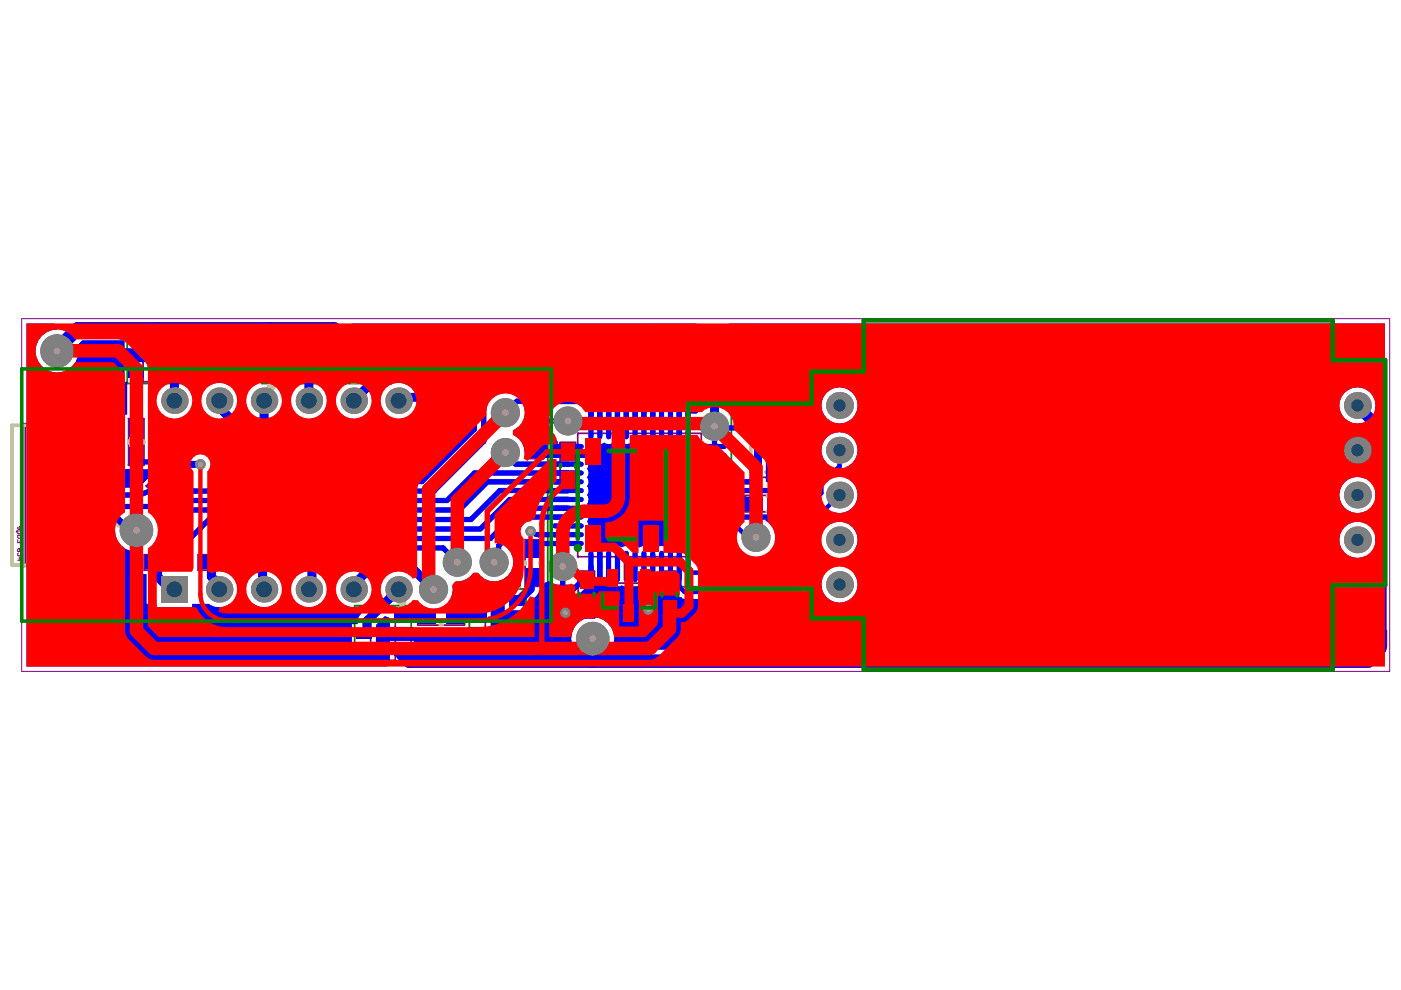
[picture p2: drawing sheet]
<svg xmlns="http://www.w3.org/2000/svg" width="297mm" height="210mm" viewBox="0 0 297 210" stroke-linecap="round" stroke-linejoin="round" font-family="sans-serif">
<g fill="none" stroke="#008000" stroke-width=".37">
<path d="M27 69.3h11.9v12h-11.9zM31.1 75.3h3.7M33 73.5v3.7M55.5 69.3h12v12h-12zM59.6 75.3h3.7M61.5 73.5v3.7M69.6 69.3h12v12h-12zM73.7 75.3h3.7M75.6 73.5v3.7M116.1 85.5h39v38.9h-39zM133.7 105h3.8M135.6 103.1v3.7"/>
<path d="M75.2 128.4h12v12h-12zM79.3 134.4h3.8M81.2 132.5v3.8M99.5 124.9h12v11.9h-12zM103.6 130.9h3.8M105.5 129v3.7"/>
</g>
<g fill="none" stroke="#800080" stroke-width=".37">
<path d="M30.3 69.7h5.3v11.2h-5.3zM58.9 69.7h5.2v11.2h-5.2zM73 69.7h5.2v11.2h-5.2zM88.8 74.9h3.3v9.9h-3.3zM143.7 72h3.2v9.9h-3.2zM149.7 72h3.2v9.9h-3.2zM27.2 88.7h3.3v10h-3.3zM48.8 88.7h3.3v10h-3.3zM54.3 88.7h3.3v10h-3.3zM59.1 88.8h3.2v9.9h-3.2zM77.9 89.1h9.9v3.3h-9.9zM111.8 87.4h3.5v9.9h-3.5z"/>
<path d="M118.8 93.8h3.2v9.9h-3.2zM122.5 91.9h26.2v26.1h-26.2zM143.3 82.7h9.9v3.5h-9.9zM159.2 93.7h11.9v7.5h-11.9zM162.1 89.3h9.9v3.5h-9.9zM30.6 117.6h9.9v3.3h-9.9zM31 103l7-7 2.3 2.3-7 7.1zM42 117.6h9.9v3.3h-9.9zM53.4 117.6h9.9v3.3h-9.9zM64.8 117.6h9.9v3.3h-9.9zM76.2 117.6h9.9v3.3h-9.9zM111.3 114.4h3.3v9.9h-3.3z"/>
<path d="M158 105.1h9.9v3.4h-9.9zM198.4 109.8h3.2v9.9h-3.2zM78.6 128.8h5.2v11.2h-5.2zM88.6 129.3h9.9v3.2h-9.9zM102.9 125.2h5.2v11.3h-5.2zM118 124.1h9.9v3.5h-9.9zM122.6 121.1h3.4v9.9h-3.4zM127.7 123.7h11.3v5.2h-11.3zM140.3 121.1h3.4v9.9h-3.4zM140.6 128v1.3M140.6 128.6h3.8M144.4 124.2h-3.1l-.7 .6v1.3l.7 .6h3.1"/>
<path d="M206.6 124.1h9.9v3.5h-9.9zM284 133.7h9.9v3.4h-9.9z"/>
</g>
<path d="M4.6 90h18.7v29.9h-18.7z" fill="none" stroke="#800080" stroke-width=".75"/>
<circle cx="144.4" cy="128.6" r=".19" fill="#800080"/>
<g fill="none" stroke="#800080" stroke-width=".37">
<path d="M5.4 90.2v29.5M137.7 124.3a.76 .76 0 0 0-.9 1 .76 .76 0 0 0 1.3 .3 .76 .76 0 0 0-.4-1.3M143.8 128l.6 .6"/>
<circle cx="145.3" cy="95.2" r="1.87"/>
</g>
<path d="M4.6 67.6h290v74.7h-290zM3.8 118.8h.9v-.5l-.5-.1-.1 .1v.5M3.8 114.4v.7h.9v-.7M3.8 116.5l.1-.2 .3 .2 .3-.2 .2 .2v.4h-.9zM3.8 111.8l.1 .5 .5-.2v-.3l-.3-.2v.7M3.8 112.6v.4l.1 .2 .5-.2v-.4h-.8l-.1 .3M3.9 117.2l-.1 .2 .1 .5h.6l.2-.2-.2-.5M4.2 116.9h.1M4.2 114.7v.4M4.2 116.5v.4M4.4 113.5v.5l-.2 .1-.4-.1v-.5h.9" fill="none" stroke="#800080" stroke-width=".21"/>
<g fill="#a6968d">
<circle cx="42.5" cy="98.4" r=".56"/>
<circle cx="112.5" cy="112.6" r=".56"/>
<circle cx="119.9" cy="129.9" r=".56"/>
<circle cx="137.5" cy="129.3" r=".56"/>
<circle cx="12.1" cy="74.4" r=".75"/>
<circle cx="97" cy="119.2" r=".75"/>
<circle cx="91.9" cy="125" r=".75"/>
<circle cx="107.1" cy="95.9" r=".75"/>
<circle cx="107.1" cy="87.5" r=".75"/>
<circle cx="119.3" cy="120.1" r=".75"/>
<circle cx="104.8" cy="119.2" r=".75"/>
<circle cx="160.3" cy="113.9" r=".75"/>
<circle cx="151.5" cy="90.4" r=".75"/>
<circle cx="120.4" cy="89.3" r=".75"/>
<circle cx="125.7" cy="135.4" r=".75"/>
<circle cx="28.9" cy="112.4" r=".75"/>
</g>
<g fill="none" stroke="#c0c073" stroke-width=".71">
<path d="M88.8 79.6v.6M92 79.6v.6M143.7 76.6v.6M146.8 76.6v.6M149.7 76.6v.6M152.8 76.6v.6M27.3 93.4v.6M30.5 93.4v.6M34.7 99.3l-.4 .4M48.9 93.4v.6M52.1 93.4v.6M54.4 93.4v.6"/>
<path d="M57.6 93.4v.6M59.2 93.5v.5M62.3 93.5v.5M82.5 92.3h.6M82.5 89.1h.6M111.9 92v.6M115.1 92v.6M148 82.8h.5M148 86h.5M166.7 92.7h.6M166.7 89.5h.6M35.3 117.6h.5"/>
<path d="M36.9 101.6l-.4 .4M46.7 117.6h.5M58.1 117.6h.5M69.5 117.6h.6M80.9 117.6h.6M111.3 119.1v.6M114.5 119.1v.6M162.6 108.4h.6M162.6 105.2h.6M198.4 114.4v.6M201.6 114.4v.6M35.3 120.8h.5"/>
<path d="M46.7 120.8h.5M58.1 120.8h.5M69.5 120.8h.6M80.9 120.8h.6M93.3 132.4h.5M93.3 129.3h.5M122.7 127.5h.5M122.7 124.3h.5M211.3 127.5h.5M211.3 124.3h.5M288.7 133.8h.6M288.7 136.9h.6"/>
</g>
<g fill="none" stroke="#c0c073" stroke-width=".75">
<path d="M31.8 69.7h3.8v3M35.6 77.9v3h-3.8M60.3 69.7h3.8v3M64.1 77.9v3h-3.8M74.4 69.7h3.8v3M78.2 77.9v3h-3.8M6 90.2h-3.5v29.5M125.3 94.7h20.6v20.5h-20.6zM2.5 119.8h3.5M78.6 137v3h3.7M82.3 128.8h-3.7v3M102.9 133.5v3h3.7"/>
<path d="M106.6 125.2h-3.7v3"/>
<circle cx="171" cy="69.8" r=".56"/>
</g>
<path d="M217.6 86.3v-5.3h60.6v47.9h-60.6v-5.2" fill="none" stroke="#c0c073" stroke-width=".95"/>
<path d="M158.1 70.4h1.1M168.7 70.4h1M158.1 88.6h1.1M168.7 88.6h1" fill="none" stroke="#c0c073" stroke-width=".37"/>
<path d="M159.2 94.9v5.2M162.4 94.9h.9M167 94.9h1M171.1 94.9v5.2M162.4 100.1h.9M167 100.1h1" fill="none" stroke="#c0c073" stroke-width=".76"/>
<g fill="none" stroke="#c0c073" stroke-width=".94">
<circle cx="28.9" cy="82.1" r=".47"/>
<circle cx="57.4" cy="82.1" r=".47"/>
<circle cx="71.5" cy="82.1" r=".47"/>
<circle cx="150.7" cy="92.1" r=".47"/>
<circle cx="25.4" cy="110.9" r=".47"/>
<circle cx="85.2" cy="127.7" r=".47"/>
<circle cx="109.5" cy="124.1" r=".47"/>
</g>
<circle cx="142.1" cy="98.4" r="1.12" fill="none" stroke="#c0c073" stroke-width="2.2"/>
<g fill="#00f">
<path d="M124.8 94.7l.5-.5 .9-.4a1.43 1.43 0 0 0 1.9 0 1.43 1.43 0 0 0 1.9 0 1.43 1.43 0 0 0 1.8 0 1.43 1.43 0 0 0 1.9 0 1.43 1.43 0 0 0 1.9 0 1.46 1.46 0 0 0 2.2-.3h1.2a1.45 1.45 0 0 0 2.2 .3 1.46 1.46 0 0 0 2.2-.3h1.2l.7 .5 .6 .2 .5 .5 .3 .9a1.43 1.43 0 0 0 0 1.9 1.43 1.43 0 0 0 0 1.8 1.43 1.43 0 0 0 0 1.9 1.43 1.43 0 0 0 0 1.9 1.43 1.43 0 0 0 0 1.9 1.45 1.45 0 0 0 .4 2.1v1.3a1.45 1.45 0 0 0-.4 2.2 1.43 1.43 0 0 0 0 1.8 1.43 1.43 0 0 0 0 1.9l-.3 .9-.5 .6-1 .3a1.43 1.43 0 0 0-1.8 0 1.43 1.43 0 0 0-1.9 0 1.43 1.43 0 0 0-1.9 0 1.43 1.43 0 0 0-1.8 0 1.43 1.43 0 0 0-1.9 0 1.43 1.43 0 0 0-1.9 0 1.43 1.43 0 0 0-1.9 0 1.43 1.43 0 0 0-1.8 0 1.46 1.46 0 0 0-2.2 .3h-1.3l-.6-.5-.6-.1-.5-.6-.4-.9a1.43 1.43 0 0 0 0-1.9 1.43 1.43 0 0 0 0-1.8 1.43 1.43 0 0 0 0-1.9 1.43 1.43 0 0 0 0-1.9 1.43 1.43 0 0 0 0-1.8 1.43 1.43 0 0 0 0-1.9 1.43 1.43 0 0 0 0-1.9 1.43 1.43 0 0 0 0-1.9 1.45 1.45 0 0 0-.3-2.1v-1.3l.6-.6z"/>
<path d="M109 91.1l.9-.7 .4 .1 .8 .4v1.2h2.6l2.4 2.3 .1 .9 .3 .4-.4 1.2h-4.1l-.8-.9a4 4 0 0 0-2.2-3.7z"/>
<path d="M68 74.3l1-.5h5.1v-4.6l.4-.6h73.2v1.1l-.6 .1-.4 .3-1.1 1.1h-2.8v2.6l-1.2 .1-.5 .3-2.2 2.4-.1 1.9-1.1 .4-7.2-7.2-.5-.3-.6-.1h-34.9l-.6 .1-2.9 2.7h-3v6.5l-.4 1.2h-1.1a3.7 3.7 0 0 0-3.9-.1l-.9-.7-.2-.4v-3.2h.6v-4.1h-5v4.1h.6v2.2l-1.6 1.5-1.2-.1-.8-.9v-3.3h-5.1l-1-.4z"/>
<path d="M39.6 72.1h15.3v1.7h5.1v-1.7h2.9l.1 5.3h.6v3.2l-1.2 .2-2.4-2.6v-1.4h-5.1v4.1l-.8 .8-5.6 .1a3.7 3.7 0 0 0-4.1 0l-5.5-.1v-4.3h.6z"/>
<path d="M5.6 68.6h6l.6 1.2a5.4 5.4 0 0 0-4.1 2.4 4.5 4.5 0 0 0 3.4 6.7 4.5 4.5 0 0 0 4.9-5.8l1-1h9v1.7h5.1v-1.7h2.9v5.3h.6l-.1 4.4h-2.7l-.7-.9v-4.1h-5.1v4.1h.6v7.1h-.5v11.4l5.3 .1 .4 1.1-2.4 2.4-1.5 .4h-4v-2.6h-7v10.7h6.2l.9 .9a4.5 4.5 0 0 0 4.5 4.6l.9 .7v3.9l1.3 .2v6.2h2.1v.7h7.5v-.7h3.6a3.6 3.6 0 0 0 4.4 0h5.1a3.6 3.6 0 0 0 4.4 0h5.1a3.6 3.6 0 0 0 4.4 0h5.1a3.7 3.7 0 0 0 4.1 .2l.7 1a3.1 3.1 0 0 0-1.7 3.1h-1.3v4.2h5.1v-4l1.9-1.9 1.1 .4v1.9h5l.1 .4h11.5v-.4h4.7v-4.1h-4.7v-.4h-3.5l-.6-1.1a3.7 3.7 0 0 0 .7-3l.9-1a3.9 3.9 0 0 0 3.4-1.6l1.1-.1a5.3 5.3 0 0 0 3.5 1.7 4.1 4.1 0 0 0 3.7-2.5 4.1 4.1 0 0 0-.9-4.5v-.3l1.8-1.7 1.1 .4v9.4l-1.2 1.1h-2.3v4.2h5.1v-1.4l1.7-1.7 .4-.7 .1-.5h1.1v-1.5l1-.4 .8 .6v4.5h5.5v-2.3l1.6-1.6a2.41 2.41 0 0 0 2.2-.6h1.3a1.45 1.45 0 0 0 2.2 .3 1.43 1.43 0 0 0 1.8 0 1.43 1.43 0 0 0 1.9 0 1.43 1.43 0 0 0 1.9 0 1.43 1.43 0 0 0 1.9 0 1.43 1.43 0 0 0 1.8 0 1.43 1.43 0 0 0 1.9 0l.9 .3 .6 .6a3.7 3.7 0 0 0 2.4 2h22.1l.6-.1 .5-.3 5.1-5.2 .4 .1 .6 1.2a3.8 3.8 0 0 0 4.1 5 3.8 3.8 0 0 0 2.6-5.9l.6-1.2 11.3-.1 3.5-3.3 1 .5v2.8h4.5a2.47 2.47 0 0 0 2.9 2.5l.9 .5v4.8h.3v9.5h-75.3l-.8-1.2a4.5 4.5 0 0 0-4.3-5.8 4.5 4.5 0 0 0-4.4 5.8l-.8 1.2h-32.7l-.1-1.9h-5v4.3l-.7 1.1h-76.4z"/>
<path d="M154.6 68.6h139v18.7l-1 .5-1.1-1.1a3.8 3.8 0 0 0-3.4-4.6 3.8 3.8 0 0 0-4.1 3.9 3.8 3.8 0 0 0 4.3 3.7l2.3 2.3v8.9l-1.1 .6a3.8 3.8 0 0 0-5.5 3.5 3.8 3.8 0 0 0 5.5 3.4l1.1 .6v1.4l-1.1 .6a3.8 3.8 0 0 0-5.5 3.5 3.8 3.8 0 0 0 5.5 3.4l1.1 .6v14.4h-1.4v4.9h-78.2v-9.5h.3v-4.8l1-.5h4.2a2.4 2.4 0 0 0 2.4-2.4v-2.8a2.4 2.4 0 0 0-2.4-2.4h-12.1l-1 .2-.4-.3-.2-1.3 .2-.4 .5-.3 .9 .2h12.1a2.4 2.4 0 0 0 2.4-2.4v-2.8a2.4 2.4 0 0 0-2.4-2.4h-12.1a2.44 2.44 0 0 0-2.4 2.8l-1 .1-.3 .2h-3.2v3.1l-5.6 5.6h-10.2l-.5-1.1a3.8 3.8 0 0 0-.3-4.7 3.8 3.8 0 0 0-4.6-.9l-1.2-.5-.1-.5 1.5-1.5a3.8 3.8 0 0 0 5.1-2.2 3.8 3.8 0 0 0-2.4-5l-.4-1.2 .5-.7 .1-.4a3.8 3.8 0 0 0 1.9-5.5 3.8 3.8 0 0 0-5.7-1 3.8 3.8 0 0 0-.2 5.7v1.2l-2.6 2.8-.1 1.8-3.3 3.4-.1 4.1-4.1 4.1-1-.6a4.1 4.1 0 0 0-1.9-4.6l.2-1.2h.2v-3.6l4.4-.1 3.4-3.3h.8v-9.4h-3.4v7.6l-2.1 2.1h-2.4l-1-.3v-8.7h4.4v-4.8h-1.2v-9.4h5.5v-8.9h-6.1v4.2l-.1 .8-1 .5-1.1-.8v-4.7h-6l-1.1-.1-.6-.5-.6-.1zM174.2 86a3.8 3.8 0 0 0 7.6 0 3.8 3.8 0 0 0-7.6 0zM202.7 97.1l-.6 .8-.1 .9v2.8a2.4 2.4 0 0 0 2.4 2.4h12.1a2.4 2.4 0 0 0 2.4-2.4v-2.8a2.4 2.4 0 0 0-2.4-2.4h-12.1l-1 .2z"/>
</g>
<g fill="none" stroke="#00f" stroke-width="1.1">
<path d="M33.1 72.7h8.1M61.6 72.7h6.3l2.2 2.2M90.5 76.8l4-4h34.9l7.1 7.1v9.9M160.8 69.2h-22.4v27.3M168.1 72.5v4.7h-3.2l-.9 .8v13.1l-.3-.4h-11.8l-.4-.3v4.3M28.9 96.7v.3l.9 .9h3.1l4.6 4.6M107.1 97h.8l1.4 1.4h11.1M107.1 87.5l2.5-2.4h13.7l2 1.9v2.8M112.3 94.1l1.2 1.2v.3l.9 .9h29.6M120.4 96.5h.1M120.4 89.3h-6.9v.3l4.1 4.2v.9h2.8M127.2 89.8v-4.1l-3.2-3.2h-19.1l-2.3 2.4v8.7l-10.6 10.5h-50.7l-1.8-.3-1.1-.5-.9-.8"/>
<path d="M127.2 96.5v28.5l-.9 .9h-.4M129 89.8v-5.1l-4.2-4.2h-20.7l-3.5 3.5v7l-11.2 11.1h-34.6l-4.2-4.3h-1.1M130.9 89.8v-6l-5.2-5.3h-22.5l-4.7 4.7v5.7l-11.2 11.2h-28.8l-2.5-2.5v-.9M132.8 89.8v-7.5l-5.8-5.8h-25.8l-4.9 4.9v5.6l-9.8 9.7h-25.8M134.7 89.8v-8.4l-6.8-6.7h-28.2l-5.7 5.6v4.8l-5.5 5.6h-2.7M144 89.8h.1M145.3 84.4h-.4l-.9 .9v22.5h11.4l1.8 1.8h6.7M145.9 87.1v2.7M145.9 87.1h.1M151.5 84.6l-.3-.2h-1l-2.8 2.7h-1.5M160.7 97.1v3.4l-1.7 1.7h-8.3M169.6 97.1v3.7l-3.1 3.2h-15.8"/>
<path d="M170 91.1h-.3l-3.2 3.2h-1.2l-.1 .2v3M37.5 102.5h.1M72.8 119.2v-.5l2.5-2.5h18.6l3.1 3M112.5 112.6l.6 .5 .8 .2 6.5 .1M120.4 100.3h-19.8l-5.8 5.8h-54a9.7 9.7 0 0 1-7.3-3.3 7.5 7.5 0 0 1-5.3 2.2h-7.4M120.4 107.8h-10l-6.4 6.4h-40.8l-1.8 1.8v3.2M120.4 109.6h-8.6l-6.1 6.1v2.5l-.9 1M120.4 115.2h-6.5l-1 1.1v.3M120.4 105.9h-12.3l-6.3 6.3h-47.5l-4.3 4.3v2.7M120.4 104h-14.4l-6.2 6.1h-55.5l-5.8 5.8v3.3M120.4 102.2h-17l-6 5.9h-62.9l-.7-.7h-13M150.7 107.8h.1"/>
<path d="M150.7 105.9h8.3l.9 .9M119.3 120.1v5.2l.6 .6h.7l3.1-3h1.6v-2.8M127.2 120.1h.1"/>
</g>
<path d="M151.2 74.3l-2.6 2.6h-5.5l-1 .9v12M151.2 74.3l3 2.9h5.6M151.2 73.9v.4M159.8 72.5h-3.9l-1.4-1.3h-6.8l-2.4 2.4v.7l-1 1h-2.2l-1.8 1.8v12.7M178 95.5v3.4l-3.9 3.8v1.9l-3.3 3.3v4.2l-7.5 7.4h-5.4l-4.3-4.3h-2.9M150.7 109.6h3.5l4.3 4.3h1.8M178 105l-5 4.9v5l-6.5 6.5h-20.6v-1.3M210.4 109.7l-.4 .4h-8.5l-9 9.1h-18.9l-6.4 6.3h-22.1l-1.1-1.1v-4.3" fill="none" stroke="#00f" stroke-width=".95"/>
<path d="M71.6 70.5l-.8-.8h-54.4l-3.7 3.7M287.8 86v.1M200 117.7v.4h9.3l1.1 1.1h-1.8v21M85.3 138.7l1.5 1.5h203.3M125.7 135.4v4.8" fill="none" stroke="#00f" stroke-width="2.9"/>
<path d="M287.8 86.1l5 5v46.4l-2.7 2.7" fill="none" stroke="#00f" stroke-width="2.4"/>
<g fill="none" stroke="#00f" stroke-width="1.9">
<path d="M28.9 78.9v11.8M37 75.3v9.7M57.4 78.9h.5l2.8 2.8v9M65.5 75.3v9.7M71.5 78.9h-.2l-1.1 1v8.2l2.7 2.6h6.9M79.6 75.3v5.1l-4.6 4.6M145.3 79.9h5.9v4.5M46.5 85l.7 .7v1.4l3.3 3.3v.3M56 85v5.7M90.4 82.9v.3l-1 1h-4.2l-.7 .8M151.5 84.6v5.8M32.6 119.2h.3l.5 .5v2.6l2.2 2.1"/>
<path d="M44 119.2h.3l.5 .5v2.6l1.7 1.7v1M55.4 119.2l.3 .3v5.2l.3 .3M66.8 119.2l-.7 .5v4.6l-.6 .7M78.2 119.2h-.3l-.6 .5v1.9l-2.3 2.4v1M84.2 119.2h2l5.7 5.8M84.5 125l-6.7 6.7v2.5l-.2 .2h-.4M85.2 130.9h5.3M96.5 130.9h5M112.9 122.6l-.5 .5v1.8l-2.4 2.4h-.5"/>
</g>
<path d="M42.5 98.4l-4.8 .1" fill="none" stroke="#00f" stroke-width="1.5"/>
<path d="M20.8 109.8h4l2.6 2.6h1.5" fill="none" stroke="#00f" stroke-width="1.4"/>
<circle cx="42.5" cy="98.4" r="1.12" fill="#808080"/>
<circle cx="42.5" cy="98.4" r=".56" fill="#a6968d"/>
<circle cx="112.5" cy="112.6" r="1.12" fill="#808080"/>
<circle cx="112.5" cy="112.6" r=".56" fill="#a6968d"/>
<circle cx="119.9" cy="129.9" r="1.12" fill="#808080"/>
<circle cx="119.9" cy="129.9" r=".56" fill="#a6968d"/>
<circle cx="137.5" cy="129.3" r="1.12" fill="#808080"/>
<circle cx="137.5" cy="129.3" r=".56" fill="#a6968d"/>
<circle cx="12.1" cy="74.4" r="3.6" fill="#808080"/>
<circle cx="12.1" cy="74.4" r=".75" fill="#a6968d"/>
<circle cx="97" cy="119.2" r="3.1" fill="#808080"/>
<circle cx="97" cy="119.2" r=".75" fill="#a6968d"/>
<circle cx="91.9" cy="125" r="3.1" fill="#808080"/>
<circle cx="91.9" cy="125" r=".75" fill="#a6968d"/>
<circle cx="107.1" cy="95.9" r="3.1" fill="#808080"/>
<circle cx="107.1" cy="95.9" r=".75" fill="#a6968d"/>
<circle cx="107.1" cy="87.5" r="3.1" fill="#808080"/>
<circle cx="107.1" cy="87.5" r=".75" fill="#a6968d"/>
<circle cx="119.3" cy="120.1" r="3.1" fill="#808080"/>
<circle cx="119.3" cy="120.1" r=".75" fill="#a6968d"/>
<circle cx="104.8" cy="119.2" r="3.1" fill="#808080"/>
<circle cx="104.8" cy="119.2" r=".75" fill="#a6968d"/>
<circle cx="160.3" cy="113.9" r="3.1" fill="#808080"/>
<circle cx="160.3" cy="113.9" r=".75" fill="#a6968d"/>
<circle cx="151.5" cy="90.4" r="3.1" fill="#808080"/>
<circle cx="151.5" cy="90.4" r=".75" fill="#a6968d"/>
<circle cx="120.4" cy="89.3" r="3.1" fill="#808080"/>
<circle cx="120.4" cy="89.3" r=".75" fill="#a6968d"/>
<circle cx="125.7" cy="135.4" r="3.6" fill="#808080"/>
<circle cx="125.7" cy="135.4" r=".75" fill="#a6968d"/>
<circle cx="28.9" cy="112.4" r="3.6" fill="#808080"/>
<circle cx="28.9" cy="112.4" r=".75" fill="#a6968d"/>
<path d="M34.2 122.2h5.6v5.6h-5.6z" fill-rule="evenodd" fill="#808080"/>
<circle cx="37" cy="125" r="1.68" fill="#1f4769"/>
<circle cx="46.5" cy="125" r="2.81" fill="#808080"/>
<circle cx="46.5" cy="125" r="1.68" fill="#1f4769"/>
<circle cx="56" cy="125" r="2.81" fill="#808080"/>
<circle cx="56" cy="125" r="1.68" fill="#1f4769"/>
<circle cx="65.5" cy="125" r="2.81" fill="#808080"/>
<circle cx="65.5" cy="125" r="1.68" fill="#1f4769"/>
<circle cx="75" cy="125" r="2.81" fill="#808080"/>
<circle cx="75" cy="125" r="1.68" fill="#1f4769"/>
<circle cx="84.5" cy="125" r="2.81" fill="#808080"/>
<circle cx="84.5" cy="125" r="1.68" fill="#1f4769"/>
<circle cx="178" cy="114.5" r="2.85" fill="#808080"/>
<circle cx="178" cy="114.5" r="1.31" fill="#1f4769"/>
<circle cx="178" cy="105" r="2.85" fill="#808080"/>
<circle cx="178" cy="105" r="1.31" fill="#1f4769"/>
<circle cx="178" cy="95.5" r="2.85" fill="#808080"/>
<circle cx="178" cy="95.5" r="1.31" fill="#1f4769"/>
<circle cx="178" cy="86" r="2.85" fill="#808080"/>
<circle cx="178" cy="86" r="1.31" fill="#1f4769"/>
<circle cx="287.8" cy="95.5" r="2.85" fill="#808080"/>
<circle cx="287.8" cy="95.5" r="1.31" fill="#1f4769"/>
<circle cx="287.8" cy="105" r="2.85" fill="#808080"/>
<circle cx="287.8" cy="105" r="1.31" fill="#1f4769"/>
<circle cx="287.8" cy="86" r="2.85" fill="#808080"/>
<circle cx="287.8" cy="86" r="1.31" fill="#1f4769"/>
<circle cx="287.8" cy="114.5" r="2.85" fill="#808080"/>
<circle cx="287.8" cy="114.5" r="1.31" fill="#1f4769"/>
<circle cx="178" cy="124" r="2.85" fill="#808080"/>
<circle cx="178" cy="124" r="1.31" fill="#1f4769"/>
<circle cx="37" cy="85" r="2.81" fill="#808080"/>
<circle cx="37" cy="85" r="1.68" fill="#1f4769"/>
<circle cx="46.5" cy="85" r="2.81" fill="#808080"/>
<circle cx="46.5" cy="85" r="1.68" fill="#1f4769"/>
<circle cx="56" cy="85" r="2.81" fill="#808080"/>
<circle cx="56" cy="85" r="1.68" fill="#1f4769"/>
<circle cx="65.5" cy="85" r="2.81" fill="#808080"/>
<circle cx="65.5" cy="85" r="1.68" fill="#1f4769"/>
<circle cx="75" cy="85" r="2.81" fill="#808080"/>
<circle cx="75" cy="85" r="1.68" fill="#1f4769"/>
<circle cx="84.5" cy="85" r="2.81" fill="#808080"/>
<circle cx="84.5" cy="85" r="1.68" fill="#1f4769"/>
<g fill="#00f">
<path d="M111.5 120.6h2.9v3.6h-2.9z" fill-rule="evenodd"/>
<path d="M111.5 114.6h2.9v3.6h-2.9z" fill-rule="evenodd"/>
<path d="M107.9 126.2h3.2v2.2h-3.2z" fill-rule="evenodd"/>
<path d="M107.9 133.3h3.2v2.2h-3.2z" fill-rule="evenodd"/>
<path d="M99.9 129.7h3.2v2.3h-3.2z" fill-rule="evenodd"/>
<path d="M70 77.8h3.1v2.2h-3.1z" fill-rule="evenodd"/>
<path d="M70 70.7h3.1v2.2h-3.1z" fill-rule="evenodd"/>
<path d="M78 74.2h3.2v2.2h-3.2z" fill-rule="evenodd"/>
<path d="M83.6 129.7h3.2v2.3h-3.2z" fill-rule="evenodd"/>
<path d="M83.6 136.8h3.2v2.3h-3.2z" fill-rule="evenodd"/>
<path d="M75.6 133.3h3.1v2.2h-3.1z" fill-rule="evenodd"/>
<path d="M27.3 77.8h3.2v2.2h-3.2z" fill-rule="evenodd"/>
<path d="M27.3 70.7h3.2v2.2h-3.2z" fill-rule="evenodd"/>
<path d="M35.4 74.2h3.2v2.2h-3.2z" fill-rule="evenodd"/>
<path d="M55.9 77.8h3.1v2.2h-3.1z" fill-rule="evenodd"/>
<path d="M55.9 70.7h3.1v2.2h-3.1z" fill-rule="evenodd"/>
<path d="M63.9 74.2h3.2v2.2h-3.2z" fill-rule="evenodd"/>
<path d="M143.8 78.1h2.9v3.6h-2.9z" fill-rule="evenodd"/>
<path d="M143.8 72.1h2.9v3.6h-2.9z" fill-rule="evenodd"/>
<path d="M198.5 115.9h2.9v3.6h-2.9z" fill-rule="evenodd"/>
<path d="M198.5 109.9h2.9v3.6h-2.9z" fill-rule="evenodd"/>
<path d="M206.8 124.4h3.6v3h-3.6z" fill-rule="evenodd"/>
<path d="M212.8 124.4h3.6v3h-3.6z" fill-rule="evenodd"/>
<path d="M203 117.8l1.4-1.4h12.1l1.4 1.4v2.8l-1.4 1.4h-12.1l-1.4-1.4z" fill-rule="evenodd"/>
<path d="M203 108.3l1.4-1.4h12.1l1.4 1.4v2.8l-1.4 1.4h-12.1l-1.4-1.4z" fill-rule="evenodd"/>
<path d="M203 98.8l1.4-1.4h12.1l1.4 1.4v2.8l-1.4 1.4h-12.1l-1.4-1.4z" fill-rule="evenodd"/>
<path d="M203 89.3l1.4-1.4h12.1l1.4 1.4v2.8l-1.4 1.4h-12.1l-1.4-1.4z" fill-rule="evenodd"/>
<path d="M290.2 133.9h3.6v2.9h-3.6z" fill-rule="evenodd"/>
<path d="M284.2 133.9h3.6v2.9h-3.6z" fill-rule="evenodd"/>
<path d="M162.2 89.6h3.6v3h-3.6z" fill-rule="evenodd"/>
<path d="M168.2 89.6h3.6v3h-3.6z" fill-rule="evenodd"/>
<path d="M149.8 78.1h2.9v3.6h-2.9z" fill-rule="evenodd"/>
<path d="M149.8 72.1h2.9v3.6h-2.9z" fill-rule="evenodd"/>
<path d="M118.1 124.4h3.6v3h-3.6z" fill-rule="evenodd"/>
<path d="M124.1 124.4h3.6v3h-3.6z" fill-rule="evenodd"/>
<path d="M112 87.5h3v3.6h-3z" fill-rule="evenodd"/>
<path d="M112 93.5h3v3.6h-3z" fill-rule="evenodd"/>
<path d="M149.4 82.9h3.7v3h-3.7z" fill-rule="evenodd"/>
<path d="M143.5 82.9h3.6v3h-3.6z" fill-rule="evenodd"/>
<path d="M157.8 76.1h4.1v2.2h-4.1z" fill-rule="evenodd"/>
<path d="M166 85.4h4.1v2.3h-4.1z" fill-rule="evenodd"/>
<path d="M166 71.4h4.1v2.2h-4.1z" fill-rule="evenodd"/>
<path d="M166 76.1h4.1v2.2h-4.1z" fill-rule="evenodd"/>
<path d="M166 80.7h4.1v2.3h-4.1z" fill-rule="evenodd"/>
<path d="M157.8 85.4h4.1v2.3h-4.1z" fill-rule="evenodd"/>
<path d="M157.8 80.7h4.1v2.3h-4.1z" fill-rule="evenodd"/>
<path d="M157.8 71.4h4.1v2.2h-4.1z" fill-rule="evenodd"/>
<path d="M168.9 93.7h1.5v7.5h-1.5z" fill-rule="evenodd"/>
<path d="M164.4 93.7h1.5v7.5h-1.5z" fill-rule="evenodd"/>
<path d="M159.9 93.7h1.5v7.5h-1.5z" fill-rule="evenodd"/>
<path d="M7.2 115.8h7.1v6.7h-7.1z" fill-rule="evenodd"/>
<path d="M7.2 105.9h7.1v6.7h-7.1z" fill-rule="evenodd"/>
<path d="M7.2 97.3h7.1v6.7h-7.1z" fill-rule="evenodd"/>
<path d="M7.2 87.4h7.1v6.7h-7.1z" fill-rule="evenodd"/>
<path d="M18.3 109.1h5v1.5h-5z" fill-rule="evenodd"/>
<path d="M17.3 112.6h6v7.9h-6z" fill-rule="evenodd"/>
<path d="M18.3 106.6h5v1.5h-5z" fill-rule="evenodd"/>
<path d="M18.3 104.2h5v1.5h-5z" fill-rule="evenodd"/>
<path d="M18.3 101.8h5v1.5h-5z" fill-rule="evenodd"/>
<path d="M18.3 99.3h5v1.5h-5z" fill-rule="evenodd"/>
<path d="M17.3 89.4h6v7.9h-6z" fill-rule="evenodd"/>
<path d="M88.7 129.4h3.6v2.9h-3.6z" fill-rule="evenodd"/>
<path d="M94.7 129.4h3.6v2.9h-3.6z" fill-rule="evenodd"/>
<path d="M78 89.2h3.6v3h-3.6z" fill-rule="evenodd"/>
<path d="M84 89.2h3.6v3h-3.6z" fill-rule="evenodd"/>
<path d="M59.3 88.9h2.9v3.7h-2.9z" fill-rule="evenodd"/>
<path d="M59.3 94.9h2.9v3.6h-2.9z" fill-rule="evenodd"/>
<path d="M27.5 88.9h2.9v3.6h-2.9z" fill-rule="evenodd"/>
<path d="M27.5 94.9h2.9v3.6h-2.9z" fill-rule="evenodd"/>
<path d="M54.5 88.9h3v3.6h-3z" fill-rule="evenodd"/>
<path d="M54.5 94.9h3v3.6h-3z" fill-rule="evenodd"/>
<path d="M76.4 117.7h3.6v3h-3.6z" fill-rule="evenodd"/>
<path d="M82.4 117.7h3.6v3h-3.6z" fill-rule="evenodd"/>
<path d="M49 88.9h2.9v3.6h-2.9z" fill-rule="evenodd"/>
<path d="M49 94.9h2.9v3.6h-2.9z" fill-rule="evenodd"/>
<path d="M88.9 81.1h3v3.6h-3z" fill-rule="evenodd"/>
<path d="M88.9 75.1h3v3.6h-3z" fill-rule="evenodd"/>
<path d="M65 117.7h3.6v3h-3.6z" fill-rule="evenodd"/>
<path d="M71 117.7h3.6v3h-3.6z" fill-rule="evenodd"/>
<path d="M42.2 117.7h3.6v3h-3.6z" fill-rule="evenodd"/>
<path d="M48.1 117.7h3.7v3h-3.7z" fill-rule="evenodd"/>
<path d="M30.8 117.7h3.6v3h-3.6z" fill-rule="evenodd"/>
<path d="M36.7 117.7h3.7v3h-3.7z" fill-rule="evenodd"/>
<path d="M53.6 117.7h3.6v3h-3.6z" fill-rule="evenodd"/>
<path d="M59.6 117.7h3.6v3h-3.6z" fill-rule="evenodd"/>
<path d="M158.1 105.4h3.6v2.9h-3.6z" fill-rule="evenodd"/>
<path d="M164.1 105.4h3.6v2.9h-3.6z" fill-rule="evenodd"/>
</g>
<g fill="#00f">
<path d="M216.5 116.4a1.4 1.4 0 0 1 1.4 1.4h-1.4z"/>
<path d="M203.2 117l.7-.5 .5-.1v1.4h-1.4z"/>
<path d="M203 120.6h1.4v1.4a1.4 1.4 0 0 1-1.4-1.4z"/>
<path d="M216.5 120.6h1.4a1.4 1.4 0 0 1-1.4 1.4z"/>
<path d="M216.5 106.9a1.4 1.4 0 0 1 1.4 1.4h-1.4z"/>
<path d="M203.2 107.5l.7-.5 .5-.1v1.4h-1.4z"/>
<path d="M203 111.1h1.4v1.4a1.4 1.4 0 0 1-1.4-1.4z"/>
<path d="M216.5 111.1h1.4a1.4 1.4 0 0 1-1.4 1.4z"/>
<path d="M216.5 97.4a1.4 1.4 0 0 1 1.4 1.4h-1.4z"/>
<path d="M203.2 98l.7-.5 .5-.1v1.4h-1.4z"/>
<path d="M203 101.6h1.4v1.4a1.4 1.4 0 0 1-1.4-1.4z"/>
<path d="M216.5 101.6h1.4a1.4 1.4 0 0 1-1.4 1.4z"/>
<path d="M216.5 87.9a1.4 1.4 0 0 1 1.4 1.4h-1.4z"/>
<path d="M203.2 88.5l.7-.5 .5-.1v1.4h-1.4z"/>
<path d="M203 92.1h1.4v1.4a1.4 1.4 0 0 1-1.4-1.4z"/>
<path d="M216.5 92.1h1.4a1.4 1.4 0 0 1-1.4 1.4z"/>
</g>
<g fill="none" stroke="#00f" stroke-width="1.1">
<path d="M117.6 94.7h5.6M117.6 96.5h5.6M117.6 98.4h5.6M125.3 87v5.6M127.2 87v5.6M129 87v5.6M130.9 87v5.6M132.8 87v5.6M134.7 87v5.6M136.5 87v5.6M138.4 87v5.6M140.3 87v5.6"/>
<path d="M142.1 87v5.6M144 87v5.6M145.9 87v5.6M147.9 94.7h5.7M147.9 96.5h5.7M147.9 98.4h5.7M117.6 100.3h5.6M117.6 102.2h5.6M117.6 104h5.6M117.6 105.9h5.6M117.6 107.8h5.6M117.6 109.6h5.6"/>
<path d="M117.6 111.5h5.6M117.6 113.4h5.6M117.6 115.2h5.6M125.3 117.3v5.6M127.2 117.3v5.6M129 117.3v5.6M130.9 117.3v5.6M132.8 117.3v5.6M134.7 117.3v5.6M136.5 117.3v5.6M138.4 117.3v5.6M140.3 117.3v5.6"/>
<path d="M142.1 117.3v5.6M144 117.3v5.6M145.9 117.3v5.6M147.9 100.3h5.7M147.9 102.2h5.7M147.9 104h5.7M147.9 105.9h5.7M147.9 107.8h5.7M147.9 109.6h5.7M147.9 111.5h5.7M147.9 113.4h5.7M147.9 115.2h5.7"/>
</g>
<g fill="#00f">
<path d="M31.2 103l2.5-2.5 2.1 2-2.5 2.6z" fill-rule="evenodd"/>
<path d="M35.4 98.8l2.6-2.6 2.1 2.1-2.6 2.6z" fill-rule="evenodd"/>
</g>
<g fill="#f00">
<path d="M116.4 124.2l1-.5a3.9 3.9 0 0 0 3.7 0l.8 .7v1.4l2.5 .2 2.4-.2v-.4h4.6l-.1 7.4h4.1l-.1-11.7h8.1l.7 .7v4.5h-4.6v5.5l-.2 .9-2.5 2.4h-6.6a4.5 4.5 0 0 0-4.5-4.3 4.5 4.5 0 0 0-4.5 4.3h-4.8z"/>
<path d="M5.6 68.6h288v72.7h-288zM80.7 85a3.8 3.8 0 0 0 7.6 0 3.8 3.8 0 0 0-7.6 0zM71.2 85a3.8 3.8 0 0 0 7.6 0 3.8 3.8 0 0 0-7.6 0zM61.7 85a3.8 3.8 0 0 0 7.6 0 3.8 3.8 0 0 0-7.6 0zM52.2 85a3.8 3.8 0 0 0 7.6 0 3.8 3.8 0 0 0-7.6 0zM42.7 85a3.8 3.8 0 0 0 7.6 0 3.8 3.8 0 0 0-7.6 0zM33.2 85a3.8 3.8 0 0 0 7.6 0 3.8 3.8 0 0 0-7.6 0zM284 86a3.8 3.8 0 0 0 7.6 0 3.8 3.8 0 0 0-7.6 0zM174.2 86a3.8 3.8 0 0 0 7.6 0 3.8 3.8 0 0 0-7.6 0zM174.2 95.5a3.8 3.8 0 0 0 7.6 0 3.8 3.8 0 0 0-7.6 0zM284 105a3.8 3.8 0 0 0 7.6 0 3.8 3.8 0 0 0-7.6 0zM174.2 105a3.8 3.8 0 0 0 7.6 0 3.8 3.8 0 0 0-7.6 0zM8.9 71.2a4.5 4.5 0 0 0 .4 6.8 4.5 4.5 0 0 0 6.7-1.2h8l2.5 2.5v29.3a4.5 4.5 0 0 0 0 7.7v17.5l.2 .9 .5 .8 3.7 3.7 .8 .5 1 .2h105.1l1-.2 .8-.5 4.1-4.1 .5-.8 .2-.9v-1.5h.2a4.6 4.6 0 0 0 3.4-3.4v-7.5a5.6 5.6 0 0 0-3.1-3.6l-.7-.2h-3.5v-6.8h-5.3v6.8h-1.3l-2.5-2.6-.7-.4-2.6-.1v-3.3a5.4 5.4 0 0 0 5.2-5.4v-13.2h14.4a3.9 3.9 0 0 0 4.2 2.2l5.8 5.8v10.5a4.1 4.1 0 0 0-.6 6 4.1 4.1 0 0 0 6 0 4.1 4.1 0 0 0-.6-6v-11.5l-.2-1-.5-.8-6.5-6.5a4 4 0 0 0-2.1-4.1 4 4 0 0 0-4.7 .6h-24.7a4.1 4.1 0 0 0-6-1.4 4.1 4.1 0 0 0-.4 6.2l.4 .8v1.2l-2.6 .1-3.6 3.4-.8-.5a4 4 0 0 0-2.3-5v-1a4.1 4.1 0 0 0 2.3-5 4.1 4.1 0 0 0-4.8-2.7 4.1 4.1 0 0 0-3.1 4.6l-13.9 13.9-.6 .8-.1 1v18.6l-1 .3a3.8 3.8 0 0 0-5.5-.6 3.8 3.8 0 0 0-.1 5.6 3.8 3.8 0 0 0 5.6-.4h1.1a4.1 4.1 0 0 0 4.9 1.4 4.1 4.1 0 0 0 2.4-4.6l.7-.9a3.8 3.8 0 0 0 3.7-1.7h1.1a4.1 4.1 0 0 0 6.9-.3 4.1 4.1 0 0 0-3.4-6.1v-6.1l11.7-11.7h1.4v4.7l-1.4 1.4a10.9 10.9 0 0 0-3.1 6.4l-1 .7a2.1 2.1 0 0 0-2 1.4 2.1 2.1 0 0 0 .5 2.3v6.2a9.6 9.6 0 0 1-9.6 9.7h-53.4l-1-.1-.6-.3 .1-.9a3.8 3.8 0 0 0 3.7-4.6 3.8 3.8 0 0 0-5.3-2.6l-1-.5v-21.1a2.11 2.11 0 0 0 .1-3 2.11 2.11 0 0 0-3 0 2.11 2.11 0 0 0 0 3v20.4l-.3 .8h-7.5v7.5l8.5 .1a7 7 0 0 0 6.4 4.2h53.3a12.5 12.5 0 0 0 11-6.6l.9 .3v8.4h-79.6l-2.3-2.3v-16.5a4.5 4.5 0 0 0 0-7.7v-30.3l-.2-1-.6-.8-3.8-3.8-.8-.6-1-.1h-9.1a4.5 4.5 0 0 0-7-.8zM284 114.5a3.8 3.8 0 0 0 7.6 0 3.8 3.8 0 0 0-7.6 0zM174.2 114.5a3.8 3.8 0 0 0 7.6 0 3.8 3.8 0 0 0-7.6 0zM174.2 124a3.8 3.8 0 0 0 7.6 0 3.8 3.8 0 0 0-7.6 0zM71.2 125a3.8 3.8 0 0 0 7.6 0 3.8 3.8 0 0 0-7.6 0zM61.7 125a3.8 3.8 0 0 0 7.6 0 3.8 3.8 0 0 0-7.6 0zM52.2 125a3.8 3.8 0 0 0 7.6 0 3.8 3.8 0 0 0-7.6 0z"/>
</g>
<path d="M125.7 114.2v1.1l.7 .7h3.8l3.1 3.2M133.3 119.2h10.9l1.9 1.8v7.5l-1.5 1.5h-2.6M133.3 119.2v10.8M119.3 120.1l.8 .8h1.5l2.8 2.8v.3M129.8 122.5v.6l-.2 .2h-4.7l-.5 .5" fill="none" stroke="#f00" stroke-width="1.9"/>
<path d="M12.1 74.4h12.9l3.9 3.9v55.5l3.8 3.7h105.1l4.2-4.1v-3.4M107.1 87.5l-16.2 16.3v20.1l1 1.1M107.1 95.9l-10.1 10.2v13.1M120.4 89.3l.6 .5h29.9l9.4 9.4v14.7M131.1 89.8v15.6a2.99 2.99 0 0 1-3 3h-4.1a4.7 4.7 0 0 0-4.7 4.7v7" fill="none" stroke="#f00" stroke-width="2.9"/>
<path d="M125.7 95.8h-9.7l-12.7 12.6v9.4M120.4 101.7a19.1 19.1 0 0 0-4.2 4.8l-1 2.3-.3 2.4v26.3M136.9 122.5l.6 .6M141.1 123.1l.9 .9" fill="none" stroke="#f00" stroke-width="1.1"/>
<path d="M42.5 98.4v27.5a5.6 5.6 0 0 0 5.6 5.6h53.3a11.1 11.1 0 0 0 11.1-11.1v-7.8" fill="none" stroke="#f00" stroke-width=".94"/>
<circle cx="42.5" cy="98.4" r="1.12" fill="#808080"/>
<circle cx="42.5" cy="98.4" r=".56" fill="#a6968d"/>
<circle cx="112.5" cy="112.6" r="1.12" fill="#808080"/>
<circle cx="112.5" cy="112.6" r=".56" fill="#a6968d"/>
<circle cx="119.9" cy="129.9" r="1.12" fill="#808080"/>
<circle cx="119.9" cy="129.9" r=".56" fill="#a6968d"/>
<circle cx="137.5" cy="129.3" r="1.12" fill="#808080"/>
<circle cx="137.5" cy="129.3" r=".56" fill="#a6968d"/>
<circle cx="12.1" cy="74.4" r="3.6" fill="#808080"/>
<circle cx="12.1" cy="74.4" r=".75" fill="#a6968d"/>
<circle cx="97" cy="119.2" r="3.1" fill="#808080"/>
<circle cx="97" cy="119.2" r=".75" fill="#a6968d"/>
<circle cx="91.9" cy="125" r="3.1" fill="#808080"/>
<circle cx="91.9" cy="125" r=".75" fill="#a6968d"/>
<circle cx="107.1" cy="95.9" r="3.1" fill="#808080"/>
<circle cx="107.1" cy="95.9" r=".75" fill="#a6968d"/>
<circle cx="107.1" cy="87.5" r="3.1" fill="#808080"/>
<circle cx="107.1" cy="87.5" r=".75" fill="#a6968d"/>
<circle cx="119.3" cy="120.1" r="3.1" fill="#808080"/>
<circle cx="119.3" cy="120.1" r=".75" fill="#a6968d"/>
<circle cx="104.8" cy="119.2" r="3.1" fill="#808080"/>
<circle cx="104.8" cy="119.2" r=".75" fill="#a6968d"/>
<circle cx="160.3" cy="113.9" r="3.1" fill="#808080"/>
<circle cx="160.3" cy="113.9" r=".75" fill="#a6968d"/>
<circle cx="151.5" cy="90.4" r="3.1" fill="#808080"/>
<circle cx="151.5" cy="90.4" r=".75" fill="#a6968d"/>
<circle cx="120.4" cy="89.3" r="3.1" fill="#808080"/>
<circle cx="120.4" cy="89.3" r=".75" fill="#a6968d"/>
<circle cx="125.7" cy="135.4" r="3.6" fill="#808080"/>
<circle cx="125.7" cy="135.4" r=".75" fill="#a6968d"/>
<circle cx="28.9" cy="112.4" r="3.6" fill="#808080"/>
<circle cx="28.9" cy="112.4" r=".75" fill="#a6968d"/>
<path d="M34.2 122.2h5.6v5.6h-5.6z" fill-rule="evenodd" fill="#808080"/>
<circle cx="37" cy="125" r="1.68" fill="#1f4769"/>
<circle cx="46.5" cy="125" r="2.81" fill="#808080"/>
<circle cx="46.5" cy="125" r="1.68" fill="#1f4769"/>
<circle cx="56" cy="125" r="2.81" fill="#808080"/>
<circle cx="56" cy="125" r="1.68" fill="#1f4769"/>
<circle cx="65.5" cy="125" r="2.81" fill="#808080"/>
<circle cx="65.5" cy="125" r="1.68" fill="#1f4769"/>
<circle cx="75" cy="125" r="2.81" fill="#808080"/>
<circle cx="75" cy="125" r="1.68" fill="#1f4769"/>
<circle cx="84.5" cy="125" r="2.81" fill="#808080"/>
<circle cx="84.5" cy="125" r="1.68" fill="#1f4769"/>
<circle cx="178" cy="114.5" r="2.85" fill="#808080"/>
<circle cx="178" cy="114.5" r="1.31" fill="#1f4769"/>
<circle cx="178" cy="105" r="2.85" fill="#808080"/>
<circle cx="178" cy="105" r="1.31" fill="#1f4769"/>
<circle cx="178" cy="95.5" r="2.85" fill="#808080"/>
<circle cx="178" cy="95.5" r="1.31" fill="#1f4769"/>
<circle cx="178" cy="86" r="2.85" fill="#808080"/>
<circle cx="178" cy="86" r="1.31" fill="#1f4769"/>
<circle cx="287.8" cy="95.5" r="2.85" fill="#808080"/>
<circle cx="287.8" cy="95.5" r="1.31" fill="#1f4769"/>
<circle cx="287.8" cy="105" r="2.85" fill="#808080"/>
<circle cx="287.8" cy="105" r="1.31" fill="#1f4769"/>
<circle cx="287.8" cy="86" r="2.85" fill="#808080"/>
<circle cx="287.8" cy="86" r="1.31" fill="#1f4769"/>
<circle cx="287.8" cy="114.5" r="2.85" fill="#808080"/>
<circle cx="287.8" cy="114.5" r="1.31" fill="#1f4769"/>
<circle cx="178" cy="124" r="2.85" fill="#808080"/>
<circle cx="178" cy="124" r="1.31" fill="#1f4769"/>
<circle cx="37" cy="85" r="2.81" fill="#808080"/>
<circle cx="37" cy="85" r="1.68" fill="#1f4769"/>
<circle cx="46.5" cy="85" r="2.81" fill="#808080"/>
<circle cx="46.5" cy="85" r="1.68" fill="#1f4769"/>
<circle cx="56" cy="85" r="2.81" fill="#808080"/>
<circle cx="56" cy="85" r="1.68" fill="#1f4769"/>
<circle cx="65.5" cy="85" r="2.81" fill="#808080"/>
<circle cx="65.5" cy="85" r="1.68" fill="#1f4769"/>
<circle cx="75" cy="85" r="2.81" fill="#808080"/>
<circle cx="75" cy="85" r="1.68" fill="#1f4769"/>
<circle cx="84.5" cy="85" r="2.81" fill="#808080"/>
<circle cx="84.5" cy="85" r="1.68" fill="#1f4769"/>
<g fill="#f00">
<path d="M122.9 121.3h2.9v3.6h-2.9z" fill-rule="evenodd"/>
<path d="M122.9 127.3h2.9v3.6h-2.9z" fill-rule="evenodd"/>
<path d="M140.5 127.3h2.9v3.6h-2.9z" fill-rule="evenodd"/>
<path d="M140.5 121.3h2.9v3.6h-2.9z" fill-rule="evenodd"/>
<path d="M132.2 128.1h2.3v3.8h-2.3z" fill-rule="evenodd"/>
<path d="M128.7 120.7h2.2v3.7h-2.2z" fill-rule="evenodd"/>
<path d="M135.8 120.7h2.2v3.7h-2.2z" fill-rule="evenodd"/>
<path d="M124 111.4h3.4v5.6h-3.4z" fill-rule="evenodd"/>
<path d="M136.3 111.4h3.4v5.6h-3.4z" fill-rule="evenodd"/>
<path d="M124 93h3.4v5.6h-3.4z" fill-rule="evenodd"/>
<path d="M136.3 93h3.4v5.6h-3.4z" fill-rule="evenodd"/>
<path d="M119 99.9h2.9v3.6h-2.9z" fill-rule="evenodd"/>
<path d="M119 94h2.9v3.6h-2.9z" fill-rule="evenodd"/>
</g>
<path d="M118.8 98.5v.5M122 98.5v.5M122.8 125.8v.6M126 125.8v.6M140.4 125.8v.6M143.5 125.8v.6" fill="none" stroke="#008000" stroke-width=".71"/>
<path d="M4.6 78.2h112.3v53.5h-112.3zM127.7 125.9v3h3M139 125.9v3h-3" fill="none" stroke="#008000" stroke-width=".75"/>
<g fill="none" stroke="#008000" stroke-width=".95">
<path d="M122.5 95.6v18.7M129 95.6h5.7M141.2 95.6v18.7M145.9 85.6h26.2v-6.8h11v-10.9h99.5v8.5h11.1v47.6h-11.1v18h-99.5v-10.9h-11v-6.2h-26.2zM129 114.3h5.7"/>
<circle cx="122.5" cy="116.2" r=".37"/>
</g>
</svg>
